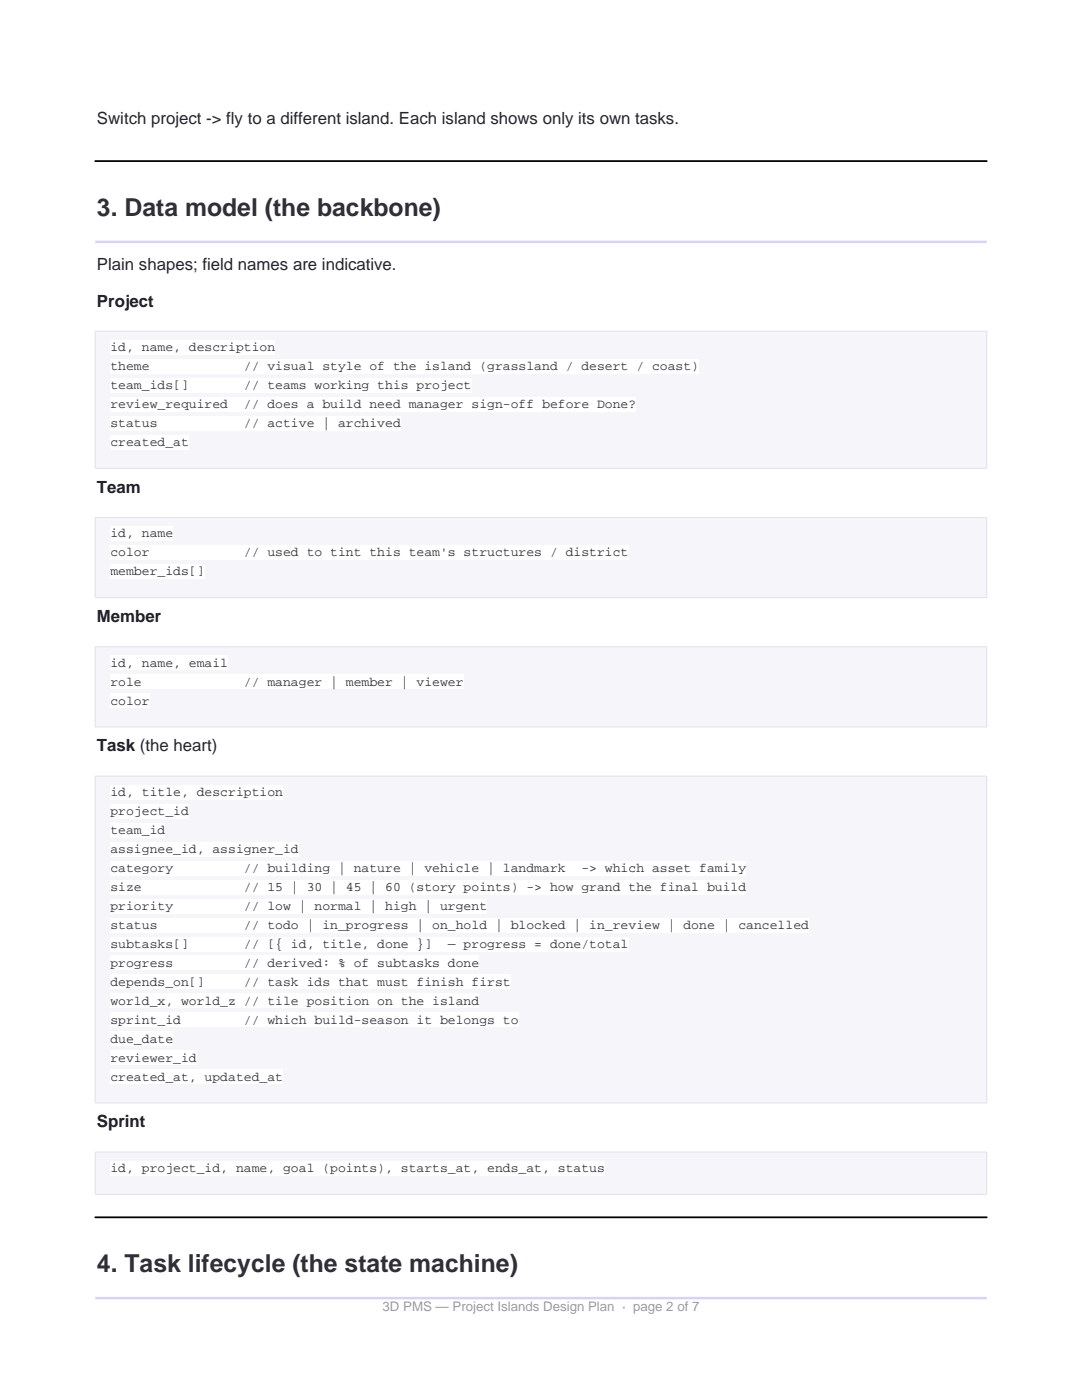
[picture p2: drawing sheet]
<svg xmlns="http://www.w3.org/2000/svg" width="216mm" height="279mm" viewBox="0 0 216 279" stroke-linecap="round" stroke-linejoin="round" font-family="sans-serif">
<defs><g id="words">
<g font-size="4.9" fill="#2f2f38">
<text x="19.4" y="43.1">3. Data model (the backbone)</text>
<text x="19.4" y="253.9">4. Task lifecycle (the state machine)</text>
</g>
<g font-size="3.4" fill="#23272e">
<text x="19.4" y="24.8">Switch project -&gt; fly to a different island. Each island shows only its own tasks.</text>
<text x="19.4" y="53.9">Plain shapes; field names are indicative.</text>
</g>
<g font-size="3.4" fill="#1c1c22">
<text x="19.4" y="61.2">Project</text>
<text x="19.4" y="98.4">Team</text>
<text x="19.4" y="124.2">Member</text>
<text x="19.4" y="150">Task (the heart)</text>
<text x="19.4" y="225">Sprint</text>
</g>
<g font-size="2.6" fill="#2b2b33">
<text x="22" y="70.1">id, name, description</text>
<text x="22" y="73.9">theme</text>
<text x="22" y="77.6">team_ids[]</text>
<text x="48.7" y="73.9">// visual style of the island (grassland / desert / coast)</text>
<text x="48.7" y="77.6">// teams working this project</text>
<text x="22" y="81.4">review_required</text>
<text x="48.7" y="81.4">// does a build need manager sign-off before Done?</text>
<text x="22" y="85.2">status</text>
<text x="22" y="89">created_at</text>
<text x="48.7" y="85.2">// active | archived</text>
<text x="22" y="107.2">id, name</text>
<text x="22" y="111">color</text>
<text x="48.7" y="111">// used to tint this team's structures / district</text>
<text x="22" y="114.8">member_ids[]</text>
<text x="22" y="133.1">id, name, email</text>
<text x="22" y="136.8">role</text>
<text x="48.7" y="136.8">// manager | member | viewer</text>
<text x="22" y="140.6">color</text>
<text x="22" y="158.9">id, title, description</text>
<text x="22" y="162.7">project_id</text>
<text x="22" y="166.4">team_id</text>
<text x="22" y="170.2">assignee_id, assigner_id</text>
<text x="22" y="174">category</text>
<text x="22" y="177.8">size</text>
<text x="48.7" y="174">// building | nature | vehicle | landmark</text>
<text x="48.7" y="177.8">// 15 | 30 | 45 | 60 (story points) -&gt; how grand the final build</text>
<text x="116" y="174">-&gt; which asset family</text>
<text x="22" y="181.6">priority</text>
<text x="22" y="185.4">status</text>
<text x="48.7" y="181.6">// low | normal | high | urgent</text>
<text x="48.7" y="185.4">// todo | in_progress | on_hold | blocked | in_review | done | cancelled</text>
<text x="22" y="189.1">subtasks[]</text>
<text x="48.7" y="189.1">// [{ id, title, done }]</text>
<text x="89.4" y="189.1">— progress = done/total</text>
<text x="22" y="192.9">progress</text>
<text x="22" y="196.7">depends_on[]</text>
<text x="48.7" y="192.9">// derived: % of subtasks done</text>
<text x="48.7" y="196.7">// task ids that must finish first</text>
<text x="22" y="200.5">world_x, world_z // tile position on the island</text>
<text x="22" y="204.3">sprint_id</text>
<text x="22" y="208.1">due_date</text>
<text x="48.7" y="204.3">// which build-season it belongs to</text>
<text x="22" y="211.9">reviewer_id</text>
<text x="22" y="215.6">created_at, updated_at</text>
<text x="22" y="233.9">id, project_id, name, goal (points), starts_at, ends_at, status</text>
</g>
<text font-size="2.6" fill="#9a9aa5" x="76.3" y="261.7">3D PMS — Project Islands Design Plan · page 2 of 7</text>
</g></defs>
<path d="M19 32.2h177.9" fill="none" stroke="#000" stroke-width=".35"/>
<path d="M19 48.3h177.9" fill="none" stroke="#d9d3f2" stroke-width=".49"/>
<path d="M19 66.1h177.9v27.4h-177.9z" fill-rule="evenodd" fill="#f6f6fa"/>
<g fill="#fff">
<path d="M22 67.8h32.9v3h-32.9z" fill-rule="evenodd"/>
<path d="M22 71.6h117.5v3h-117.5z" fill-rule="evenodd"/>
<path d="M22 75.4h72.1v3h-72.1z" fill-rule="evenodd"/>
<path d="M22 79.2h105v3h-105z" fill-rule="evenodd"/>
<path d="M22 83h58v3h-58z" fill-rule="evenodd"/>
<path d="M22 86.8h15.7v2.9h-15.7z" fill-rule="evenodd"/>
</g>
<path d="M19 66.1h177.9v27.4h-177.9z" fill="none" stroke="#e2e2ee" stroke-width=".21"/>
<path d="M19 103.3h177.9v16h-177.9z" fill-rule="evenodd" fill="#f6f6fa"/>
<g fill="#fff">
<path d="M22 105h12.6v3h-12.6z" fill-rule="evenodd"/>
<path d="M22 108.8h103.4v3h-103.4z" fill-rule="evenodd"/>
<path d="M22 112.6h18.8v2.9h-18.8z" fill-rule="evenodd"/>
</g>
<path d="M19 103.3h177.9v16h-177.9z" fill="none" stroke="#e2e2ee" stroke-width=".21"/>
<path d="M19 129.1h177.9v16h-177.9z" fill-rule="evenodd" fill="#f6f6fa"/>
<g fill="#fff">
<path d="M22 130.8h23.5v3h-23.5z" fill-rule="evenodd"/>
<path d="M22 134.6h70.5v3h-70.5z" fill-rule="evenodd"/>
<path d="M22 138.4h7.9v3h-7.9z" fill-rule="evenodd"/>
</g>
<path d="M19 129.1h177.9v16h-177.9z" fill="none" stroke="#e2e2ee" stroke-width=".21"/>
<path d="M19 154.9h177.9v65.2h-177.9z" fill-rule="evenodd" fill="#f6f6fa"/>
<g fill="#fff">
<path d="M22 156.6h34.5v3h-34.5z" fill-rule="evenodd"/>
<path d="M22 160.4h15.7v3h-15.7z" fill-rule="evenodd"/>
<path d="M22 164.2h11v3h-11z" fill-rule="evenodd"/>
<path d="M22 168h37.6v3h-37.6z" fill-rule="evenodd"/>
<path d="M22 171.8h126.9v2.9h-126.9z" fill-rule="evenodd"/>
<path d="M22 175.6h126.9v2.9h-126.9z" fill-rule="evenodd"/>
<path d="M22 179.3h75.2v3h-75.2z" fill-rule="evenodd"/>
<path d="M22 183.1h139.4v3h-139.4z" fill-rule="evenodd"/>
<path d="M22 186.9h103.4v3h-103.4z" fill-rule="evenodd"/>
<path d="M22 190.7h73.7v3h-73.7z" fill-rule="evenodd"/>
<path d="M22 194.5h79.9v3h-79.9z" fill-rule="evenodd"/>
<path d="M22 198.3h73.7v2.9h-73.7z" fill-rule="evenodd"/>
<path d="M22 202.1h81.5v2.9h-81.5z" fill-rule="evenodd"/>
<path d="M22 205.8h12.6v3h-12.6z" fill-rule="evenodd"/>
<path d="M22 209.6h17.3v3h-17.3z" fill-rule="evenodd"/>
<path d="M22 213.4h34.5v3h-34.5z" fill-rule="evenodd"/>
</g>
<path d="M19 154.9h177.9v65.2h-177.9z" fill="none" stroke="#e2e2ee" stroke-width=".21"/>
<path d="M19 229.9h177.9v8.5h-177.9z" fill-rule="evenodd" fill="#f6f6fa"/>
<path d="M22 231.7h98.7v2.9h-98.7z" fill-rule="evenodd" fill="#fff"/>
<path d="M19 229.9h177.9v8.5h-177.9z" fill="none" stroke="#e2e2ee" stroke-width=".21"/>
<path d="M19 242.9h177.9" fill="none" stroke="#000" stroke-width=".35"/>
<path d="M19 259.1h177.9" fill="none" stroke="#d9d3f2" stroke-width=".49"/>
<use href="#words"/>
</svg>
